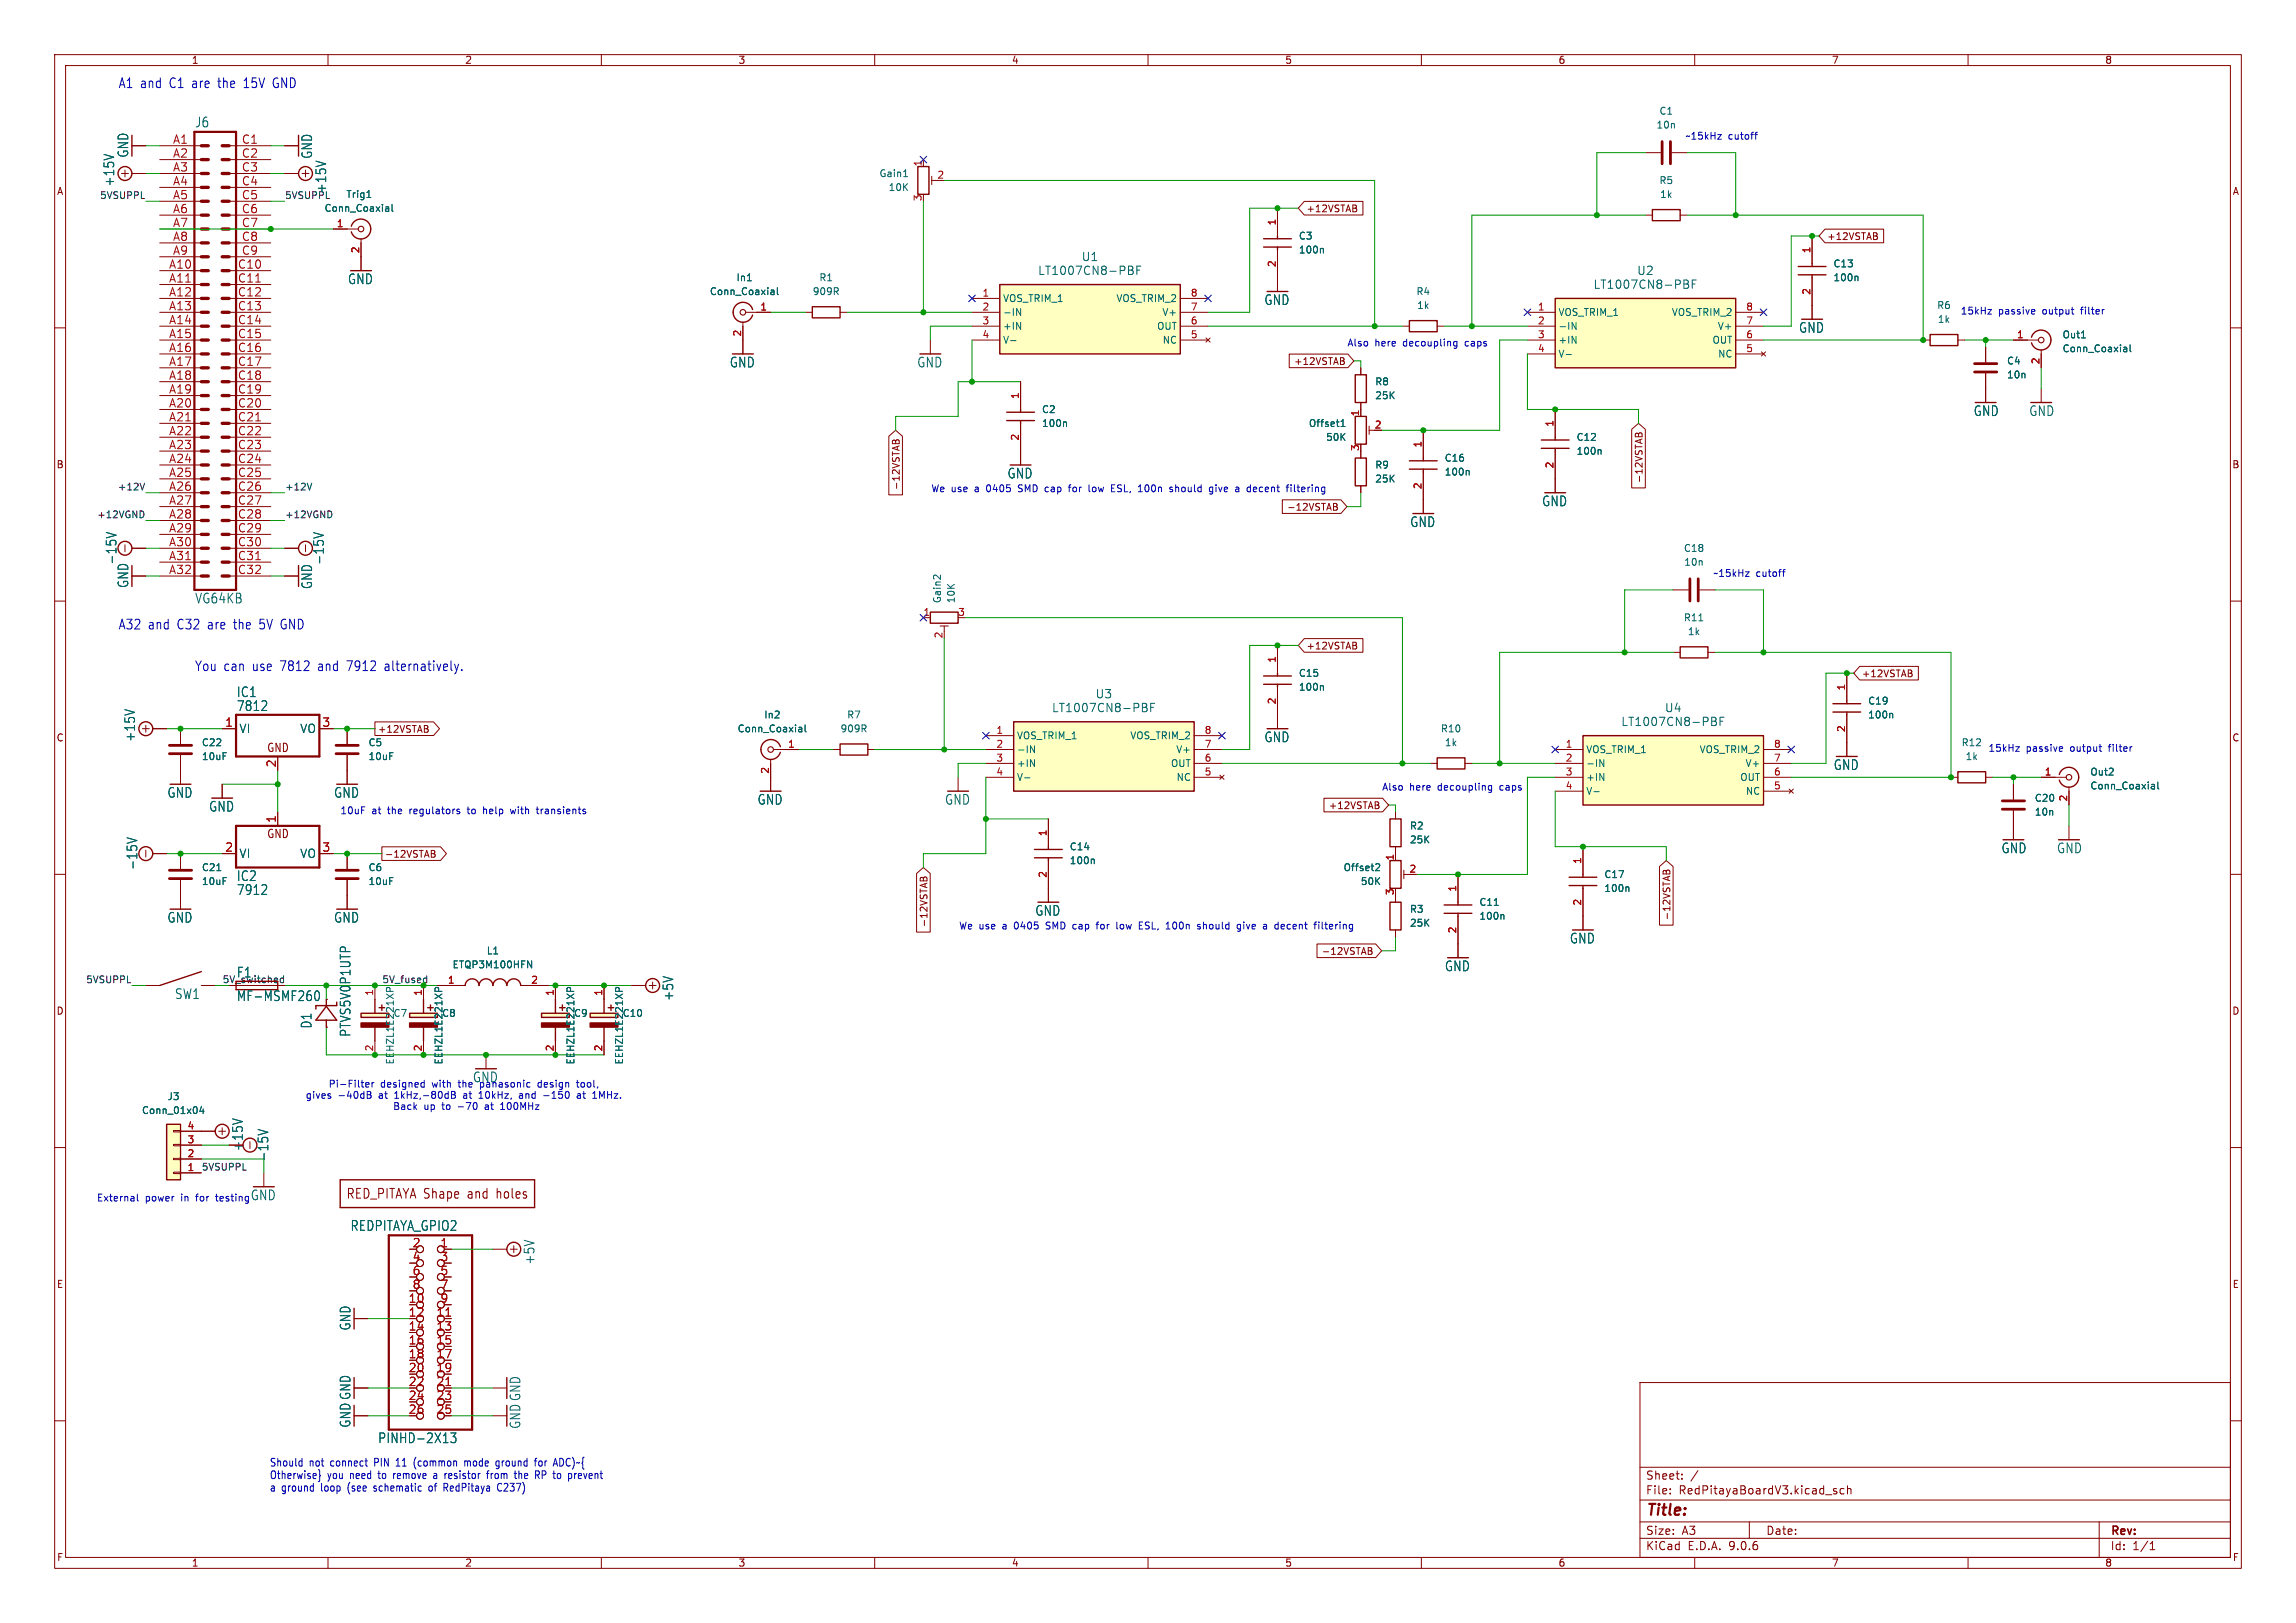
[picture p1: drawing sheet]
<svg xmlns="http://www.w3.org/2000/svg" width="420mm" height="297mm" viewBox="0 0 420 297" stroke-linecap="round" stroke-linejoin="round" font-family="sans-serif">
<defs><g id="words">
<text font-size="2.8" fill="#840000" x="301" y="277.9">Title:</text>
<g font-size="2.5" fill="#0000c2">
<text x="21.6" y="16.3">A1 and</text>
<text x="31" y="16.3">C1 are</text>
<text x="40.2" y="16.3">the</text>
<text x="45" y="16.3">15V</text>
<text x="50.5" y="16.3">GND</text>
<text x="21.6" y="115.3">A32</text>
<text x="27.1" y="115.3">and</text>
<text x="32.5" y="115.3">C32</text>
<text x="38.2" y="115.3">are</text>
<text x="43.1" y="115.3">the</text>
<text x="47.9" y="115.3">5V GND</text>
<text x="35.6" y="122.9">You can</text>
<text x="46.2" y="122.9">use</text>
<text x="51.4" y="122.9">7812</text>
<text x="58.5" y="122.9">and</text>
<text x="63.9" y="122.9">7912</text>
<text x="71" y="122.9">alternatively.</text>
<text x="86.4" y="198.3">GND</text>
<text x="45.8" y="219.9">GND</text>
</g>
<g font-size="2.5" fill="#006464">
<text x="35.6" y="23.5">J6</text>
<text x="23.7" y="28.9" transform="rotate(-90 23.7 28.9)">GND</text>
<text x="57.3" y="29.2" transform="rotate(-90 57.3 29.2)">GND</text>
<text x="21.1" y="34.2" transform="rotate(-90 21.1 34.2)">+15V</text>
<text x="59.9" y="35.5" transform="rotate(-90 59.9 35.5)">+15V</text>
<text x="63.6" y="52.2">GND</text>
<text x="231.2" y="56">GND</text>
<text x="329" y="61.1">GND</text>
<text x="133.4" y="67.5">GND</text>
<text x="167.7" y="67.5">GND</text>
<text x="360.9" y="76.3">GND</text>
<text x="371.1" y="76.3">GND</text>
<text x="184.2" y="87.8">GND</text>
<text x="282" y="92.9">GND</text>
<text x="257.9" y="96.7">GND</text>
<text x="21.5" y="103.4" transform="rotate(-90 21.5 103.4)">-15V</text>
<text x="23.7" y="107.7" transform="rotate(-90 23.7 107.7)">GND</text>
<text x="57.3" y="107.9" transform="rotate(-90 57.3 107.9)">GND</text>
<text x="59.5" y="103.5" transform="rotate(-90 59.5 103.5)">-15V</text>
<text x="35.6" y="110.6">VG64KB</text>
<text x="43.2" y="130.3">7812</text>
<text x="43.2" y="127.8">IC1</text>
<text x="24.9" y="135.8" transform="rotate(-90 24.9 135.8)">+15V</text>
<text x="231.2" y="136">GND</text>
<text x="335.3" y="141.1">GND</text>
<text x="30.5" y="146.2">GND</text>
<text x="38.2" y="148.7">GND</text>
<text x="61" y="146.2">GND</text>
<text x="138.5" y="147.5">GND</text>
<text x="172.8" y="147.5">GND</text>
<text x="25.3" y="159.3" transform="rotate(-90 25.3 159.3)">-15V</text>
<text x="43.2" y="161.4">IC2</text>
<text x="366" y="156.4">GND</text>
<text x="376.2" y="156.4">GND</text>
<text x="43.2" y="164">7912</text>
<text x="189.3" y="167.8">GND</text>
<text x="30.5" y="169.1">GND</text>
<text x="61" y="169.1">GND</text>
<text x="287.1" y="172.9">GND</text>
<text x="43.2" y="179.1">F1</text>
<text x="264.2" y="177.9">GND</text>
<text x="31.9" y="183">SW1</text>
<text x="43.2" y="183.4">MF-MSMF260</text>
<text x="123.4" y="183.3" transform="rotate(-90 123.4 183.3)">+5V</text>
<text x="57.2" y="188.3" transform="rotate(-90 57.2 188.3)">D1</text>
<text x="64.3" y="189.8" transform="rotate(-90 64.3 189.8)">PTVS5V0P1UTP</text>
<text x="44.6" y="210.7" transform="rotate(-90 44.6 210.7)">+15V</text>
<text x="49.3" y="212.7" transform="rotate(-90 49.3 212.7)">-15V</text>
<text x="64" y="225.4">REDPITAYA_GPIO2</text>
<text x="98" y="231.5" transform="rotate(-90 98 231.5)">+5V</text>
<text x="64.3" y="243.6" transform="rotate(-90 64.3 243.6)">GND</text>
<text x="64.3" y="261.4" transform="rotate(-90 64.3 261.4)">GNDGND</text>
<text x="95.4" y="261.6" transform="rotate(-90 95.4 261.6)">GNDGND</text>
<text x="69.1" y="264.3">PINHD-2X13</text>
</g>
<g font-size="2.5" fill="#840000">
<text x="63.3" y="219.6">RED_PITAYA Shape</text>
<text x="85.6" y="219.6">and</text>
<text x="91" y="219.6">holes</text>
</g>
<g font-size="2.1" fill="#a90000">
<text x="31.6" y="26.4">A1</text>
<text x="31.6" y="29">A2</text>
<text x="44.2" y="26.4">C1</text>
<text x="44.2" y="29">C2</text>
<text x="31.6" y="31.5">A3</text>
<text x="31.6" y="34">A4</text>
<text x="44.2" y="31.5">C3</text>
<text x="44.2" y="34">C4</text>
<text x="31.6" y="36.6">A5</text>
<text x="31.6" y="39.1">A6</text>
<text x="31.6" y="41.7">A7</text>
<text x="44.2" y="36.6">C5</text>
<text x="44.2" y="39.1">C6</text>
<text x="44.2" y="41.7">C7</text>
<text x="31.6" y="44.2">A8</text>
<text x="31.6" y="46.7">A9</text>
<text x="44.2" y="44.2">C8</text>
<text x="44.2" y="46.7">C9</text>
<text x="30.8" y="49.3">A10</text>
<text x="30.8" y="51.8">A11</text>
<text x="43.4" y="49.3">C10</text>
<text x="43.4" y="51.8">C11</text>
<text x="30.8" y="54.4">A12</text>
<text x="30.8" y="56.9">A13</text>
<text x="30.8" y="59.4">A14</text>
<text x="43.4" y="54.4">C12</text>
<text x="43.4" y="56.9">C13</text>
<text x="43.4" y="59.4">C14</text>
<text x="30.8" y="62">A15</text>
<text x="30.8" y="64.5">A16</text>
<text x="43.4" y="62">C15</text>
<text x="43.4" y="64.5">C16</text>
<text x="30.8" y="67.1">A17</text>
<text x="30.8" y="69.6">A18</text>
<text x="43.4" y="67.1">C17</text>
<text x="43.4" y="69.6">C18</text>
<text x="30.8" y="72.1">A19</text>
<text x="30.8" y="74.7">A20</text>
<text x="30.8" y="77.2">A21</text>
<text x="43.4" y="72.1">C19</text>
<text x="43.4" y="74.7">C20</text>
<text x="43.4" y="77.2">C21</text>
<text x="30.8" y="79.8">A22</text>
<text x="30.8" y="82.3">A23</text>
<text x="43.4" y="79.8">C22</text>
<text x="43.4" y="82.3">C23</text>
<text x="30.8" y="84.8">A24</text>
<text x="30.8" y="87.4">A25</text>
<text x="30.8" y="89.9">A26</text>
<text x="43.4" y="84.8">C24</text>
<text x="43.4" y="87.4">C25</text>
<text x="43.4" y="89.9">C26</text>
<text x="30.8" y="92.5">A27</text>
<text x="30.8" y="95">A28</text>
<text x="43.4" y="92.5">C27</text>
<text x="43.4" y="95">C28</text>
<text x="30.8" y="97.5">A29</text>
<text x="30.8" y="100.1">A30</text>
<text x="43.4" y="97.5">C29</text>
<text x="43.4" y="100.1">C30</text>
<text x="30.8" y="102.6">A31</text>
<text x="30.8" y="105.2">A32</text>
<text x="43.4" y="102.6">C31</text>
<text x="43.4" y="105.2">C32</text>
<text x="41.1" y="133.1">1</text>
<text x="58.9" y="133.1">3</text>
<text x="50.5" y="140.5" transform="rotate(-90 50.5 140.5)">2</text>
<text x="41.1" y="156">2</text>
<text x="50.5" y="150.7" transform="rotate(-90 50.5 150.7)">1</text>
<text x="58.9" y="156">3</text>
<text x="75.4" y="228.3">2</text>
<text x="75.4" y="230.9">4</text>
<text x="75.4" y="233.4">6</text>
<text x="80.5" y="228.3">1</text>
<text x="80.5" y="230.9">3</text>
<text x="80.5" y="233.4">5</text>
<text x="74.7" y="238.5">10</text>
<text x="75.4" y="236">8</text>
<text x="80.5" y="236">7</text>
<text x="80.5" y="238.5">9</text>
<text x="74.7" y="241">12</text>
<text x="74.7" y="243.6">14</text>
<text x="79.8" y="241">11</text>
<text x="79.8" y="243.6">13</text>
<text x="74.7" y="246.1">16</text>
<text x="74.7" y="248.7">18</text>
<text x="74.7" y="251.2">20</text>
<text x="79.8" y="246.1">15</text>
<text x="79.8" y="248.7">17</text>
<text x="79.8" y="251.2">19</text>
<text x="74.7" y="253.7">22</text>
<text x="74.7" y="256.3">24</text>
<text x="79.8" y="253.7">21</text>
<text x="79.8" y="256.3">23</text>
<text x="74.7" y="258.8">26</text>
<text x="79.8" y="258.8">25</text>
</g>
<g font-size="2.1" fill="#006464">
<text x="197.8" y="48">U1</text>
<text x="189.8" y="50.5">LT1007CN8-PBF</text>
<text x="291.4" y="53.1">LT1007CN8-PBF</text>
<text x="299.4" y="50.5">U2</text>
<text x="192.3" y="130.5">LT1007CN8-PBF</text>
<text x="200.3" y="128">U3</text>
<text x="304.5" y="130.5">U4</text>
<text x="43.7" y="134.3">VI</text>
<text x="54.9" y="134.3">VO</text>
<text x="296.5" y="133.1">LT1007CN8-PBF</text>
<text x="43.7" y="157.2">VI</text>
<text x="54.9" y="157.2">VO</text>
</g>
<g font-size="2.1" fill="#840000">
<text x="48.8" y="137.8">GND</text>
<text x="48.8" y="153.6">GND</text>
<text x="301" y="273.7">File:</text>
<text x="301" y="271">Sheet:</text>
<text x="307.1" y="273.7">RedPitayaBoardV3.kicad_sch</text>
<text x="301" y="281.1">Size:</text>
<text x="307.6" y="281.1">A3</text>
<text x="323" y="281.1">Date:</text>
<text x="386" y="281.3">Rev:</text>
<text x="301" y="283.9">KiCad</text>
<text x="308.7" y="283.9">E.D.A.</text>
<text x="316.3" y="283.9">9.0.6</text>
<text x="386" y="283.9">Id:</text>
<text x="390.1" y="283.9">1/1</text>
</g>
<g font-size="2" fill="#0000c2">
<text x="49.3" y="268.5">Should</text>
<text x="56.6" y="268.5">not</text>
<text x="60.6" y="268.5">connect</text>
<text x="68.8" y="268.5">PIN 11</text>
<text x="76.4" y="268.5">(common</text>
<text x="85.9" y="268.5">mode</text>
<text x="91.9" y="268.5">ground</text>
<text x="99.2" y="268.5">for</text>
<text x="102.9" y="268.5">ADC)~{</text>
<text x="49.3" y="270.8">Otherwise}</text>
<text x="49.3" y="273.1">a ground</text>
<text x="58.9" y="273.1">loop</text>
<text x="59.9" y="270.8">you</text>
<text x="63.9" y="273.1">(see</text>
<text x="64.2" y="270.8">need</text>
<text x="68.9" y="273.1">schematic</text>
<text x="69.6" y="270.8">to</text>
<text x="72.5" y="270.8">remove</text>
<text x="79.2" y="273.1">of</text>
<text x="80.1" y="270.8">a resistor</text>
<text x="82.1" y="273.1">RedPitaya</text>
<text x="90.3" y="270.8">from</text>
<text x="92.2" y="273.1">C237)</text>
<text x="95.6" y="270.8">the</text>
<text x="99.5" y="270.8">RP to</text>
<text x="106" y="270.8">prevent</text>
</g>
<g font-size="1.8" fill="#840000">
<text x="35" y="11.9">1</text>
<text x="85" y="11.9">2</text>
<text x="135" y="11.9">3</text>
<text x="185" y="11.9">4</text>
<text x="235" y="11.9">5</text>
<text x="285" y="11.9">6</text>
<text x="335" y="11.9">7</text>
<text x="385" y="11.9">8</text>
<text x="10.3" y="35.9">A</text>
<text x="408.3" y="35.9">A</text>
<text x="10.3" y="85.9">B</text>
<text x="408.2" y="85.9">B</text>
<text x="10.3" y="135.9">C</text>
<text x="408.2" y="135.9">C</text>
<text x="40.6" y="180">5V_switched</text>
<text x="10.3" y="185.9">D</text>
<text x="408.2" y="185.9">D</text>
<text x="10.3" y="235.9">E</text>
<text x="408.3" y="235.9">E</text>
<text x="10.3" y="285.9">F</text>
<text x="35" y="286.9">1</text>
<text x="85" y="286.9">2</text>
<text x="135" y="286.9">3</text>
<text x="185" y="286.9">4</text>
<text x="235" y="286.9">5</text>
<text x="285" y="286.9">6</text>
<text x="335" y="286.9">7</text>
<text x="385" y="286.9">8</text>
<text x="408.3" y="285.9">F</text>
</g>
<g font-size="1.8" fill="#006464">
<text x="302.9" y="23.7">10n</text>
<text x="303.5" y="21.2">C1</text>
<text x="160.8" y="32.6">Gain1</text>
<text x="162.5" y="35.2">10K</text>
<text x="303.5" y="33.9">R5</text>
<text x="59.3" y="39">Conn_Coaxial</text>
<text x="63.3" y="36.4">Trig1</text>
<text x="303.6" y="36.4">1k</text>
<text x="237.5" y="44">C3</text>
<text x="237.5" y="46.6">100n</text>
<text x="134.6" y="51.7">In1</text>
<text x="149.8" y="51.7">R1</text>
<text x="335.3" y="51.7">100n</text>
<text x="335.3" y="49.1">C13</text>
<text x="129.8" y="54.2">Conn_Coaxial</text>
<text x="148.6" y="54.2">909R</text>
<text x="183.4" y="55.5">VOS_TRIM_1</text>
<text x="183.4" y="58">-IN</text>
<text x="204.1" y="55.5">VOS_TRIM_2</text>
<text x="212.5" y="58">V+</text>
<text x="259" y="54.2">R4</text>
<text x="259.1" y="56.7">1k</text>
<text x="285" y="58">VOS_TRIM_1</text>
<text x="305.7" y="58">VOS_TRIM_2</text>
<text x="354.3" y="56.7">R6</text>
<text x="354.4" y="59.3">1k</text>
<text x="183.4" y="60.6">+IN</text>
<text x="183.4" y="63.1">V-</text>
<text x="211.6" y="60.6">OUT</text>
<text x="212.6" y="63.1">NC</text>
<text x="285" y="60.6">-IN</text>
<text x="285" y="63.1">+IN</text>
<text x="285" y="65.6">V-</text>
<text x="313.2" y="63.1">OUT</text>
<text x="314.1" y="60.6">V+</text>
<text x="314.2" y="65.6">NC</text>
<text x="377.2" y="62.1">Out1</text>
<text x="377.2" y="64.7">Conn_Coaxial</text>
<text x="251.5" y="70.7">R8</text>
<text x="367" y="66.9">C4</text>
<text x="367" y="69.4">10n</text>
<text x="190.5" y="75.8">C2</text>
<text x="251.5" y="73.3">25K</text>
<text x="190.5" y="78.3">100n</text>
<text x="239.3" y="78.3">Offset1</text>
<text x="242.5" y="80.9">50K</text>
<text x="288.3" y="83.4">100n</text>
<text x="288.3" y="80.9">C12</text>
<text x="251.5" y="86">R9</text>
<text x="251.5" y="88.5">25K</text>
<text x="264.2" y="87.2">100n</text>
<text x="264.2" y="84.7">C16</text>
<text x="307.9" y="101.2">C18</text>
<text x="308" y="103.7">10n</text>
<text x="172.3" y="110.5" transform="rotate(-90 172.3 110.5)">Gain2</text>
<text x="174.9" y="110.5" transform="rotate(-90 174.9 110.5)">10K</text>
<text x="307.9" y="113.9">R11</text>
<text x="308.7" y="116.4">1k</text>
<text x="237.5" y="124.1">C15</text>
<text x="139.7" y="131.7">In2</text>
<text x="154.9" y="131.7">R7</text>
<text x="237.5" y="126.6">100n</text>
<text x="341.6" y="131.7">100n</text>
<text x="341.6" y="129.1">C19</text>
<text x="36.8" y="136.8">C22</text>
<text x="67.3" y="136.8">C5</text>
<text x="134.8" y="134.2">Conn_Coaxial</text>
<text x="153.7" y="134.2">909R</text>
<text x="185.9" y="135.5">VOS_TRIM_1</text>
<text x="206.7" y="135.5">VOS_TRIM_2</text>
<text x="263.5" y="134.2">R10</text>
<text x="264.2" y="136.8">1k</text>
<text x="358.7" y="136.8">R12</text>
<text x="36.8" y="139.3">10uF</text>
<text x="67.3" y="139.3">10uF</text>
<text x="185.9" y="138">-IN</text>
<text x="185.9" y="140.6">+IN</text>
<text x="185.9" y="143.1">V-</text>
<text x="214.1" y="140.6">OUT</text>
<text x="215.1" y="138">V+</text>
<text x="215.1" y="143.1">NC</text>
<text x="290.1" y="138">VOS_TRIM_1</text>
<text x="290.1" y="140.6">-IN</text>
<text x="290.1" y="143.1">+IN</text>
<text x="310.8" y="138">VOS_TRIM_2</text>
<text x="318.2" y="143.1">OUT</text>
<text x="319.2" y="140.6">V+</text>
<text x="359.5" y="139.3">1k</text>
<text x="382.3" y="142.1">Out2</text>
<text x="290.1" y="145.6">V-</text>
<text x="319.3" y="145.6">NC</text>
<text x="372.1" y="146.9">C20</text>
<text x="372.1" y="149.5">10n</text>
<text x="382.3" y="144.7">Conn_Coaxial</text>
<text x="195.6" y="155.8">C14</text>
<text x="257.8" y="152">R2</text>
<text x="257.8" y="154.5">25K</text>
<text x="36.8" y="159.6">C21</text>
<text x="67.3" y="159.6">C6</text>
<text x="195.6" y="158.3">100n</text>
<text x="245.7" y="159.6">Offset2</text>
<text x="293.4" y="160.9">C17</text>
<text x="36.8" y="162.2">10uF</text>
<text x="67.3" y="162.2">10uF</text>
<text x="248.8" y="162.2">50K</text>
<text x="257.8" y="167.2">R3</text>
<text x="270.5" y="166">C11</text>
<text x="293.4" y="163.4">100n</text>
<text x="257.8" y="169.8">25K</text>
<text x="270.5" y="168.5">100n</text>
<text x="82.7" y="177.4">ETQP3M100HFN</text>
<text x="88.9" y="174.9">L1</text>
<text x="71.9" y="186.3">C7</text>
<text x="80.8" y="186.3">C8</text>
<text x="104.9" y="186.3">C9</text>
<text x="113.8" y="186.3">C10</text>
<text x="72.2" y="194.9" transform="rotate(-90 72.2 194.9)">EEHZL1E221XP</text>
<text x="81.1" y="194.9" transform="rotate(-90 81.1 194.9)">EEHZL1E221XP</text>
<text x="105.3" y="194.9" transform="rotate(-90 105.3 194.9)">EEHZL1E221XP</text>
<text x="114.1" y="194.9" transform="rotate(-90 114.1 194.9)">EEHZL1E221XP</text>
<text x="30.6" y="201.5">J3</text>
<text x="25.9" y="204.1">Conn_01x04</text>
</g>
<g font-size="1.8" fill="#0000c2">
<text x="308.2" y="25.8">~15kHz</text>
<text x="316.1" y="25.8">cutoff</text>
<text x="358.6" y="57.8">15kHz</text>
<text x="365.5" y="57.8">passive</text>
<text x="373.7" y="57.8">output</text>
<text x="381" y="57.8">filter</text>
<text x="246.4" y="63.6">Also</text>
<text x="251.5" y="63.6">here</text>
<text x="256.8" y="63.6">decoupling</text>
<text x="268.3" y="63.6">caps</text>
<text x="170.3" y="90.3">We use</text>
<text x="178.4" y="90.3">a</text>
<text x="180.7" y="90.3">0405</text>
<text x="186.7" y="90.3">SMD cap</text>
<text x="196.4" y="90.3">for</text>
<text x="200.2" y="90.3">low</text>
<text x="204.5" y="90.3">ESL,</text>
<text x="209.7" y="90.3">100n</text>
<text x="215.7" y="90.3">should</text>
<text x="223.1" y="90.3">give</text>
<text x="228.1" y="90.3">a</text>
<text x="230.4" y="90.3">decent</text>
<text x="237.9" y="90.3">filtering</text>
<text x="313.3" y="105.8">~15kHz</text>
<text x="321.2" y="105.8">cutoff</text>
<text x="363.7" y="137.8">15kHz</text>
<text x="370.6" y="137.8">passive</text>
<text x="378.8" y="137.8">output</text>
<text x="386" y="137.8">filter</text>
<text x="62.2" y="149.2">10uF</text>
<text x="68" y="149.2">at</text>
<text x="71.1" y="149.2">the</text>
<text x="75.2" y="149.2">regulators</text>
<text x="86" y="149.2">to</text>
<text x="89.1" y="149.2">help</text>
<text x="94.3" y="149.2">with</text>
<text x="99.3" y="149.2">transients</text>
<text x="252.7" y="144.9">Also</text>
<text x="257.8" y="144.9">here</text>
<text x="263.1" y="144.9">decoupling</text>
<text x="274.6" y="144.9">caps</text>
<text x="175.3" y="170.3">We use</text>
<text x="183.5" y="170.3">a</text>
<text x="185.8" y="170.3">0405</text>
<text x="191.8" y="170.3">SMD cap</text>
<text x="201.5" y="170.3">for</text>
<text x="205.3" y="170.3">low</text>
<text x="209.6" y="170.3">ESL,</text>
<text x="214.8" y="170.3">100n</text>
<text x="220.7" y="170.3">should</text>
<text x="228.2" y="170.3">give</text>
<text x="233.2" y="170.3">a</text>
<text x="235.5" y="170.3">decent</text>
<text x="243" y="170.3">filtering</text>
<text x="55.8" y="201.3">gives</text>
<text x="60" y="199.2">Pi-Filter</text>
<text x="61.8" y="201.3">-40dB</text>
<text x="69.4" y="201.3">at</text>
<text x="69.6" y="199.2">designed</text>
<text x="71.8" y="203.3">Back</text>
<text x="72.5" y="201.3">1kHz,-80dB</text>
<text x="77.5" y="203.3">up</text>
<text x="79.2" y="199.2">with</text>
<text x="81" y="203.3">to</text>
<text x="84" y="203.3">-70</text>
<text x="84.2" y="199.2">the</text>
<text x="85.2" y="201.3">at</text>
<text x="88.3" y="201.3">10kHz,</text>
<text x="88.3" y="199.2">panasonic</text>
<text x="89.2" y="203.3">at</text>
<text x="92.2" y="203.3">100MHz</text>
<text x="95.9" y="201.3">and</text>
<text x="99.1" y="199.2">design</text>
<text x="100.5" y="201.3">-150</text>
<text x="106.4" y="199.2">tool,</text>
<text x="106.9" y="201.3">at</text>
<text x="109.9" y="201.3">1MHz.</text>
<text x="17.6" y="220.1">External</text>
<text x="26.6" y="220.1">power</text>
<text x="33.2" y="220.1">in</text>
<text x="36.2" y="220.1">for</text>
<text x="40" y="220.1">testing</text>
</g>
<g font-size="1.8" fill="#a90000">
<text x="168.7" y="30.6" transform="rotate(-90 168.7 30.6)">1</text>
<text x="171.4" y="32.8">2</text>
<text x="61.5" y="41.7">1</text>
<text x="168.7" y="36.9" transform="rotate(-90 168.7 36.9)">3</text>
<text x="233.4" y="41.3" transform="rotate(-90 233.4 41.3)">1</text>
<text x="65.8" y="46.4" transform="rotate(-90 65.8 46.4)">2</text>
<text x="331.2" y="46.4" transform="rotate(-90 331.2 46.4)">1</text>
<text x="233.4" y="49" transform="rotate(-90 233.4 49)">2</text>
<text x="139" y="56.9">1</text>
<text x="179.6" y="54.4">1</text>
<text x="179.6" y="56.9">2</text>
<text x="179.6" y="59.4">3</text>
<text x="217.7" y="54.4">8</text>
<text x="217.7" y="56.9">7</text>
<text x="217.7" y="59.4">6</text>
<text x="281.2" y="56.9">1</text>
<text x="281.2" y="59.4">2</text>
<text x="319.3" y="56.9">8</text>
<text x="319.3" y="59.4">7</text>
<text x="331.2" y="54" transform="rotate(-90 331.2 54)">2</text>
<text x="135.6" y="61.7" transform="rotate(-90 135.6 61.7)">2</text>
<text x="179.6" y="62">4</text>
<text x="217.7" y="62">5</text>
<text x="281.2" y="62">3</text>
<text x="281.2" y="64.5">4</text>
<text x="319.3" y="62">6</text>
<text x="319.3" y="64.5">5</text>
<text x="368.9" y="62">1</text>
<text x="373.1" y="66.7" transform="rotate(-90 373.1 66.7)">2</text>
<text x="186.4" y="73.1" transform="rotate(-90 186.4 73.1)">1</text>
<text x="248.7" y="76.3" transform="rotate(-90 248.7 76.3)">1</text>
<text x="186.4" y="80.7" transform="rotate(-90 186.4 80.7)">2</text>
<text x="248.7" y="82.6" transform="rotate(-90 248.7 82.6)">3</text>
<text x="251.4" y="78.5">2</text>
<text x="260.1" y="82" transform="rotate(-90 260.1 82)">1</text>
<text x="284.2" y="78.2" transform="rotate(-90 284.2 78.2)">1</text>
<text x="260.1" y="89.6" transform="rotate(-90 260.1 89.6)">2</text>
<text x="284.2" y="85.8" transform="rotate(-90 284.2 85.8)">2</text>
<text x="168.8" y="112.8">1</text>
<text x="175.2" y="112.8">3</text>
<text x="172.5" y="116.9" transform="rotate(-90 172.5 116.9)">2</text>
<text x="233.4" y="121.4" transform="rotate(-90 233.4 121.4)">1</text>
<text x="233.4" y="129" transform="rotate(-90 233.4 129)">2</text>
<text x="337.6" y="126.4" transform="rotate(-90 337.6 126.4)">1</text>
<text x="144.1" y="136.9">1</text>
<text x="182.2" y="134.4">1</text>
<text x="182.2" y="136.9">2</text>
<text x="220.3" y="134.4">8</text>
<text x="220.3" y="136.9">7</text>
<text x="286.3" y="136.9">1</text>
<text x="324.4" y="136.9">8</text>
<text x="337.6" y="134.1" transform="rotate(-90 337.6 134.1)">2</text>
<text x="140.7" y="141.7" transform="rotate(-90 140.7 141.7)">2</text>
<text x="182.2" y="139.4">3</text>
<text x="182.2" y="142">4</text>
<text x="220.3" y="139.4">6</text>
<text x="220.3" y="142">5</text>
<text x="286.3" y="139.4">2</text>
<text x="286.3" y="142">3</text>
<text x="324.4" y="139.4">7</text>
<text x="324.4" y="142">6</text>
<text x="373.9" y="142">1</text>
<text x="286.3" y="144.5">4</text>
<text x="324.4" y="144.5">5</text>
<text x="378.2" y="146.8" transform="rotate(-90 378.2 146.8)">2</text>
<text x="191.5" y="153.1" transform="rotate(-90 191.5 153.1)">1</text>
<text x="191.5" y="160.7" transform="rotate(-90 191.5 160.7)">2</text>
<text x="255" y="157.6" transform="rotate(-90 255 157.6)">1</text>
<text x="257.7" y="159.8">2</text>
<text x="289.3" y="158.2" transform="rotate(-90 289.3 158.2)">1</text>
<text x="255" y="163.9" transform="rotate(-90 255 163.9)">3</text>
<text x="266.4" y="163.3" transform="rotate(-90 266.4 163.3)">1</text>
<text x="289.3" y="165.8" transform="rotate(-90 289.3 165.8)">2</text>
<text x="266.4" y="170.9" transform="rotate(-90 266.4 170.9)">2</text>
<text x="68.3" y="182.3" transform="rotate(-90 68.3 182.3)">1</text>
<text x="77.2" y="182.3" transform="rotate(-90 77.2 182.3)">1</text>
<text x="81.8" y="180.1">1</text>
<text x="97.1" y="180.1">2</text>
<text x="101.3" y="182.3" transform="rotate(-90 101.3 182.3)">1</text>
<text x="110.2" y="182.3" transform="rotate(-90 110.2 182.3)">1</text>
<text x="68.3" y="192.5" transform="rotate(-90 68.3 192.5)">2</text>
<text x="77.2" y="192.5" transform="rotate(-90 77.2 192.5)">2</text>
<text x="101.3" y="192.5" transform="rotate(-90 101.3 192.5)">2</text>
<text x="110.2" y="192.5" transform="rotate(-90 110.2 192.5)">2</text>
<text x="34.2" y="209.3">3</text>
<text x="34.2" y="206.8">4</text>
<text x="34.2" y="214.4">1</text>
<text x="34.2" y="211.8">2</text>
</g>
<text font-size="1.8" fill="#0f0f0f" x="69.8" y="180">5V_fused</text>
<g font-size="1.7" fill="#0f0f0f">
<text x="18.2" y="36.5">5VSUPPL</text>
<text x="52.1" y="36.5">5VSUPPL</text>
<text x="21.5" y="89.8">+12V</text>
<text x="52.1" y="89.8">+12V</text>
<text x="17.7" y="94.9">+12VGND</text>
<text x="52.1" y="94.9">+12VGND</text>
<text x="15.7" y="180">5VSUPPL</text>
<text x="36.8" y="214.3">5VSUPPL</text>
</g>
<g font-size="1.7" fill="#840000">
<text x="238.9" y="39">+12VSTAB</text>
<text x="334.1" y="44.1">+12VSTAB</text>
<text x="236.6" y="67">+12VSTAB</text>
<text x="164.8" y="89.8" transform="rotate(-90 164.8 89.8)">-12VSTAB</text>
<text x="300.7" y="88.5" transform="rotate(-90 300.7 88.5)">-12VSTAB</text>
<text x="235.3" y="93.6">-12VSTAB</text>
<text x="238.9" y="119">+12VSTAB</text>
<text x="340.5" y="124.1">+12VSTAB</text>
<text x="69" y="134.3">+12VSTAB</text>
<text x="243" y="148.3">+12VSTAB</text>
<text x="70.3" y="157.1">-12VSTAB</text>
<text x="169.8" y="169.8" transform="rotate(-90 169.8 169.8)">-12VSTAB</text>
<text x="305.7" y="168.5" transform="rotate(-90 305.7 168.5)">-12VSTAB</text>
<text x="241.7" y="174.9">-12VSTAB</text>
</g>
</g></defs>
<g fill="none" stroke="#840000" stroke-width=".18">
<path d="M10 10h400v277h-400zM12 12h396v273h-396zM60 10v2M110 10v2M160 10v2M210 10v2M260 10v2M310 10v2M360 10v2M22.2 31.8h1.3M22.9 31.1v1.3M24.1 31.8h2.6"/>
<path d="M24.1 26.7h2.6M29.2 31.8h7.6M29.2 26.7h7.6M29.2 29.2h7.6M29.2 34.3h7.6M29.2 36.8h7.6M29.2 39.4h7.6M41.9 31.8h7.6M41.9 26.7h7.6M41.9 29.2h7.6M41.9 34.3h7.6M41.9 36.8h7.6"/>
<path d="M41.9 39.4h7.6M52.1 31.8h2.5M52.1 26.7h2.5M55.2 31.8h1.3M55.9 31.1v1.3M29.2 41.9h7.6M29.2 44.5h7.6M29.2 47h7.6M29.2 49.5h7.6M29.2 52.1h7.6M29.2 54.6h7.6M29.2 57.2h7.6"/>
<path d="M29.2 59.7h7.6M41.9 41.9h7.6M41.9 44.5h7.6M41.9 47h7.6M41.9 49.5h7.6M41.9 52.1h7.6M41.9 54.6h7.6M41.9 57.2h7.6M41.9 59.7h7.6M66 47v2.5M331.5 43.2v5.1M331.5 50.8v7.6"/>
<path d="M10 60h2M29.2 62.2h7.6M29.2 64.8h7.6M29.2 67.3h7.6M29.2 69.9h7.6M29.2 72.4h7.6M29.2 74.9h7.6M29.2 77.5h7.6M41.9 62.2h7.6M41.9 64.8h7.6M41.9 67.3h7.6M41.9 69.9h7.6"/>
<path d="M41.9 72.4h7.6M41.9 74.9h7.6M41.9 77.5h7.6M351.8 62.2h1.3M358.1 62.2h1.3M363.2 63.5v2.8M363.2 68.3v5.4M368.3 62.2h4.6M373.4 64v3.3M373.4 71.1v2.6M408 60h2M22.9 99.7v1.3"/>
<path d="M29.2 80h7.6M29.2 82.6h7.6M29.2 85.1h7.6M29.2 87.6h7.6M29.2 90.2h7.6M29.2 92.7h7.6M29.2 95.3h7.6M29.2 97.8h7.6M41.9 80h7.6M41.9 82.6h7.6M41.9 85.1h7.6M41.9 87.6h7.6"/>
<path d="M41.9 90.2h7.6M41.9 92.7h7.6M41.9 95.3h7.6M41.9 97.8h7.6M55.9 99.7v1.3M10 110h2M24.1 100.3h2.6M29.2 100.3h7.6M29.2 105.4h7.6M29.2 102.9h7.6M41.9 100.3h7.6M41.9 105.4h7.6"/>
<path d="M41.9 102.9h7.6M52.1 100.3h2.5M52.1 105.4h2.5M408 110h2M10 160h2M356.9 142.2h1.2M363.2 142.2h1.3M408 160h2M10 210h2M408 210h2M300 253h108v32h-108zM10 260h2"/>
<path d="M300 278.5h108M300 274.5h108M300 268.5h108M305.5 273.2v.2M305.5 272.5v.1M307.7 270.5v.2M307.7 269.8v.1M310.6 269.1l-1.3 1.9M320 278.5v3M335.9 272.5l-.3-.1-.2 .2v.2l.5 .2v.3h-.5M337.3 272.5l-.4-.1-.3 .3v.4l.1 .2h.6M337.9 272.5l.3-.1 .3 .1 .1 .9"/>
<path d="M337.9 271.9v1.5M384 278.5v6.5M408 260h2M60 285v2M110 285v2M160 285v2M210 285v2M260 285v2M300 281.5h108M310 285v2M360 285v2M393.3 283.6h.9"/>
<path d="M393.3 282.5l.4-.4v1.5"/>
</g>
<g fill="none" stroke="#840000" stroke-width=".25">
<path d="M328.9 48.8h5.1M328.9 50.3h5.1M331.5 48.3v.5M331.5 50.3v.5M353.1 61.2h5v2h-5zM371.6 61.7a1.81 1.81 0 0 1 2.8-1 1.81 1.81 0 0 1 0 3 1.81 1.81 0 0 1-2.8-1M358.1 141.2h5.1v2.1h-5.1z"/>
<circle cx="22.9" cy="31.7" r="1.27"/>
<circle cx="55.9" cy="31.7" r="1.27"/>
<circle cx="22.9" cy="100.3" r="1.27"/>
<circle cx="55.9" cy="100.3" r="1.27"/>
</g>
<path d="M19 28.3l1.8 .5M57.8 29.5l1.8 .5M339.7 50.5l.2 .2v.7M380.7 61.8h.8M388.6 63.5h.3l.1 .2v.7M389 64.3l-.4 .1M389 63.8l-.4 .1M389.6 63.1v1.1l.2 .2M19.4 97.4l1.8 .5-1.8 .5M57.4 97.5l1.8 .5-1.8 .5" fill="none" stroke="#006464" stroke-width=".18"/>
<circle cx="373.4" cy="62.2" r=".51" fill="none" stroke="#840000" stroke-width=".2"/>
<path d="M361.2 68.1h4.1M361.2 66.5h4.1" fill="none" stroke="#840000" stroke-width=".51"/>
<path d="M35.6 24.1h7.6v83.9h-7.6z" fill="none" stroke="#840000" stroke-width=".41"/>
<g fill="none" stroke="#840000" stroke-width=".61">
<path d="M36.8 26.7h1.3M36.8 29.2h1.3M36.8 31.8h1.3M36.8 34.3h1.3M36.8 36.8h1.3M36.8 39.4h1.3M40.6 26.7h1.3M40.6 29.2h1.3M40.6 31.8h1.3M40.6 34.3h1.3M40.6 36.8h1.3M40.6 39.4h1.3"/>
<path d="M36.8 41.9h1.3M36.8 44.5h1.3M36.8 47h1.3M36.8 49.5h1.3M36.8 52.1h1.3M36.8 54.6h1.3M36.8 57.2h1.3M36.8 59.7h1.3M40.6 41.9h1.3M40.6 44.5h1.3M40.6 47h1.3M40.6 49.5h1.3"/>
<path d="M40.6 52.1h1.3M40.6 54.6h1.3M40.6 57.2h1.3M40.6 59.7h1.3M36.8 62.2h1.3M36.8 64.8h1.3M36.8 67.3h1.3M36.8 69.9h1.3M36.8 72.4h1.3M36.8 74.9h1.3M36.8 77.5h1.3M40.6 62.2h1.3"/>
<path d="M40.6 64.8h1.3M40.6 67.3h1.3M40.6 69.9h1.3M40.6 72.4h1.3M40.6 74.9h1.3M40.6 77.5h1.3M36.8 80h1.3M36.8 82.6h1.3M36.8 85.1h1.3M36.8 87.6h1.3M36.8 90.2h1.3M36.8 92.7h1.3"/>
<path d="M36.8 95.3h1.3M36.8 97.8h1.3M40.6 80h1.3M40.6 82.6h1.3M40.6 85.1h1.3M40.6 87.6h1.3M40.6 90.2h1.3M40.6 92.7h1.3M40.6 95.3h1.3M40.6 97.8h1.3M36.8 100.3h1.3M36.8 102.9h1.3"/>
<path d="M36.8 105.4h1.3M40.6 100.3h1.3M40.6 102.9h1.3M40.6 105.4h1.3"/>
</g>
<path d="M30.5 205.7h2.5v10.2h-2.5z" fill="#ffffc2"/>
<g fill="none" stroke="#840000" stroke-width=".25">
<path d="M302.3 38.4h5v2h-5zM335.3 128.8h5.1M335.3 130.3h5.1M337.8 128.3v.5M337.8 130.3v.5M376.7 141.7a1.81 1.81 0 0 1 2.8-1 1.81 1.81 0 0 1 0 3 1.81 1.81 0 0 1-2.8-1M36.8 177.8l-7.6 2.5M43.2 179.6h7.6v1.5h-7.6zM59.7 184.2l1.9 2.5h-3.8zM59.7 182.9v1.3M59.7 186.7v1.3M61.6 183.4v.6h-3.8v.7"/>
<path d="M30.5 205.7h2.5v10.2h-2.5z"/>
<circle cx="40.6" cy="207" r="1.27"/>
<circle cx="45.7" cy="209.5" r="1.27"/>
</g>
<g fill="none" stroke="#840000" stroke-width=".18">
<path d="M301 39.4h1.3M301 27.9h2.8M305.8 27.9h2.8M307.3 39.4h1.3M306.1 108h2.8M310.9 108h2.8M337.8 123.2v5.1M337.8 130.8v7.6M368.3 143.5v2.8M368.3 148.3v5.4M373.4 142.2h4.6M378.5 144v3.3"/>
<path d="M378.5 151.1v2.6M26.7 180.3h2.5M36.8 180.3h2.6M44.4 180.3h7.7M59.7 188h.1M59.7 182.9h.1M31.7 214.5h1.3v.3h-1.3zM31.7 212h1.3v.2h-1.3zM31.7 209.4h1.3v.3h-1.3zM31.7 206.9h1.3v.2h-1.3zM33 214.6h3.8M33 212.1h3.8"/>
<path d="M33 209.6h3.8M33 207h6.4M40 207h1.3M40.6 206.4v1.2M41.9 209.6h2.5M45.7 208.9v1.3M48.3 214.6v2.6"/>
</g>
<path d="M346 130.5l.2 .2v.7M393.7 143.5h.2l.2 .2v.7M394.1 144.3l-.4 .1M394.1 143.8l-.4 .1M394.7 143.1v1.1l.2 .2M57.8 181.4l.3-.1a1.23 1.23 0 0 1 0 1.8h-.2a1.32 1.32 0 0 1-.1-1.7zM36.9 202.4l-.3 1h.7M37.2 202.9v.9M42.6 204.7l1.7 .5M47.2 206.7l1.8 .5-1.8 .5" fill="none" stroke="#006464" stroke-width=".18"/>
<path d="M304 25.9v4.1M305.6 25.9v4.1M309.1 105.9v4.1M310.6 105.9v4.1M366.3 148.1h4M366.3 146.6h4" fill="none" stroke="#840000" stroke-width=".51"/>
<circle cx="378.5" cy="142.2" r=".51" fill="none" stroke="#840000" stroke-width=".2"/>
<path d="M66 185.4h5.1v.8h-5.1z" fill="#ffffc2"/>
<path d="M66 185.4h5.1v.8h-5.1zM68.6 182.9v2.5M68.6 188v2.5M69.3 184.4h1.1M69.8 183.9v1" fill="none" stroke="#840000" stroke-width=".25"/>
<path d="M66 187.2h5.1v.8h-5.1z" fill="#840000" stroke="#840000" stroke-width=".25"/>
<path d="M68.6 180.3v2.6M68.6 190.5v2.5" fill="none" stroke="#840000" stroke-width=".18"/>
<path d="M70.7 180.8v.6M71.3 180.8v.6" fill="none" stroke="#006464" stroke-width=".18"/>
<path d="M74.9 185.4h5.1v.8h-5.1z" fill="#ffffc2"/>
<g fill="none" stroke="#840000" stroke-width=".25">
<path d="M264.2 165.6h5M264.2 167.1h5M266.7 165.1v.5M266.7 167.1v.5M74.9 185.4h5.1v.8h-5.1zM77.5 182.9v2.5M77.5 188v2.5M78.2 184.4h1M78.7 183.9v1M62.2 215.9h35.6v5.1h-35.6z"/>
<circle cx="94" cy="228.6" r="1.27"/>
</g>
<path d="M74.9 187.2h5.1v.8h-5.1z" fill="#840000" stroke="#840000" stroke-width=".25"/>
<path d="M40.6 143.5v2.6M266.7 160v5.1M266.7 167.6v7.7M77.5 180.3v2.6M77.5 190.5v2.5M90.2 228.6h2.5M93.3 228.6h1.3M94 228v1.2" fill="none" stroke="#840000" stroke-width=".18"/>
<path d="M273.3 165.7h.8M274.9 167.4l.2 .2v.6M79.6 181.4v-.5l.2-.2 .4 .1v.6" fill="none" stroke="#006464" stroke-width=".18"/>
<path d="M182.9 52.1h33v12.7h-33z" fill="#ffffc2"/>
<path d="M182.9 52.1h33v12.7h-33zM307.3 118.4h5.1v2h-5.1z" fill="none" stroke="#840000" stroke-width=".25"/>
<g fill="none" stroke="#840000" stroke-width=".18">
<path d="M177.8 54.6h5.1M177.8 57.2h5.1M177.8 59.7h5.1M215.9 54.6h5.1M215.9 57.2h5.1M215.9 59.7h5.1M177.8 62.2h5.1M215.9 62.2h5.1M220.6 61.8l.8 .8M221.4 61.8l-.8 .8M306.1 119.4h1.2M312.4 119.4h1.3"/>
<path d="M88.9 193v2.6M81.3 228.6h1.2M81.3 231.1h1.2M81.3 233.7h1.2M81.3 236.2h1.2M81.3 238.8h1.2M64.8 254h2.5M64.8 259.1h2.5M64.8 241.3h2.5M81.3 254h1.2M81.3 241.3h1.2M90.2 254h2.5"/>
<path d="M90.2 259.1h2.5"/>
<circle cx="76.8" cy="228.6" r=".63"/>
<circle cx="76.8" cy="233.7" r=".63"/>
<circle cx="76.8" cy="236.2" r=".63"/>
<circle cx="76.8" cy="231.1" r=".63"/>
<circle cx="76.8" cy="238.8" r=".63"/>
<circle cx="80.6" cy="238.8" r=".63"/>
<circle cx="80.6" cy="231.1" r=".63"/>
<circle cx="80.6" cy="228.6" r=".63"/>
<circle cx="80.6" cy="233.7" r=".63"/>
<circle cx="80.6" cy="236.2" r=".63"/>
<circle cx="76.8" cy="243.8" r=".63"/>
<circle cx="76.8" cy="251.5" r=".63"/>
<circle cx="76.8" cy="254" r=".63"/>
<circle cx="76.8" cy="248.9" r=".63"/>
<circle cx="76.8" cy="241.3" r=".63"/>
<circle cx="76.8" cy="256.5" r=".63"/>
<circle cx="76.8" cy="259.1" r=".63"/>
<circle cx="76.8" cy="246.4" r=".63"/>
<circle cx="80.6" cy="259.1" r=".63"/>
<circle cx="80.6" cy="251.5" r=".63"/>
<circle cx="80.6" cy="254" r=".63"/>
<circle cx="80.6" cy="256.5" r=".63"/>
<circle cx="80.6" cy="246.4" r=".63"/>
<circle cx="80.6" cy="241.3" r=".63"/>
<circle cx="80.6" cy="243.8" r=".63"/>
<circle cx="80.6" cy="248.9" r=".63"/>
</g>
<path d="M186 56.5l.7 1.2v-1.2M186 59l.7 1.3v-1.3M206.4 48.7h.5l.3 .1v.3l-.3 .3M206.4 49.4h.5M206.9 49.4a.41 .41 0 0 1 .4 .4 .41 .41 0 0 1-.3 .4h-.6M208 49.4h.5M208.7 48.7h-.7v1.5M184.9 62.3h.9M310.8 113.6h.7M82.5 262.2h.9l-.5 .7 .4 .2v.7l-.2 .2h-.4l-.2-.2" fill="none" stroke="#006464" stroke-width=".18"/>
<path d="M71.1 226.1h15.3v35.5h-15.3z" fill="none" stroke="#840000" stroke-width=".41"/>
<path d="M81.6 240.9h.8M81.6 253.6h.8" fill="none" stroke="#a90000" stroke-width=".18"/>
<path d="M107.9 185.4h5.1v.8h-5.1z" fill="#ffffc2"/>
<g fill="none" stroke="#840000" stroke-width=".25">
<path d="M184.1 75.4h5.1M184.1 77h5.1M186.7 74.9v.5M186.7 77v.5M231.1 123.7h5.1M231.1 125.2h5.1M233.7 123.2v.5M233.7 125.2v.5M254.3 157.5h2v5.1h-2zM254.3 149.9h2v5h-2zM107.9 185.4h5.1v.8h-5.1zM110.5 182.9v2.5"/>
<path d="M110.5 188v2.5M111.3 184.4h1M111.8 183.9v1"/>
<circle cx="119.4" cy="180.3" r="1.27"/>
</g>
<path d="M107.9 187.2h5.1v.8h-5.1z" fill="#840000" stroke="#840000" stroke-width=".25"/>
<g fill="none" stroke="#840000" stroke-width=".18">
<path d="M186.7 69.9v5M186.7 77.5v7.6M233.7 118.1v5.1M233.7 125.7v7.7M255.3 148.6v1.3M255.3 154.9v2.6M256.8 159.3v1.5M119.4 179.7v1.3M256.8 160h1M110.5 180.3v2.6M110.5 190.5v2.5M115.6 180.3h2.5"/>
<path d="M118.7 180.3h1.3"/>
</g>
<path d="M194.9 77.2l.2 .2v.6M241.9 125.5l.2 .1v.7M251.8 158.1h.5l.1 .3-.8 .9h.8M112.6 181.4v-.5l.2-.2 .4 .1 .1 .6" fill="none" stroke="#006464" stroke-width=".18"/>
<path d="M185.4 132.1h33v12.7h-33z" fill="#ffffc2"/>
<path d="M185.4 132.1h33v12.7h-33z" fill="none" stroke="#840000" stroke-width=".25"/>
<path d="M180.3 134.6h5.1M180.3 137.2h5.1M180.3 139.7h5.1M218.4 134.6h5.1M218.4 137.2h5.1M218.4 139.7h5.1M180.3 142.2h5.1M218.4 142.2h5.1M223.1 141.9l.8 .7M223.9 141.9l-.8 .7" fill="none" stroke="#840000" stroke-width=".18"/>
<path d="M188.5 136.5l.7 1.2v-1.2M188.5 139l.7 1.3v-1.3M209 128.7h.5l.2 .2 .1 .2-.3 .3M209 129.4h.5M209.5 129.4a.41 .41 0 0 1 .4 .4 .41 .41 0 0 1-.4 .4h-.5M210.5 129.4h.5M211.2 128.7h-.7v1.5M187.4 142.3h1" fill="none" stroke="#006464" stroke-width=".18"/>
<path d="M99.1 185.4h5v.8h-5z" fill="#ffffc2"/>
<g fill="none" stroke="#840000" stroke-width=".25">
<path d="M257.8 84.3h5.1M257.8 85.9h5.1M260.3 83.8v.5M260.3 85.9v.5M170.2 112h5.1v2h-5.1zM142.7 136.7a1.81 1.81 0 0 0-2.7-1 1.81 1.81 0 0 0-.1 2.9 1.81 1.81 0 0 0 2.8-.9M153.7 136.1h5v2.1h-5zM189.2 155.4h5.1M189.2 157h5.1M191.8 154.9v.5M191.8 157v.5M254.3 165.1h2v5.1h-2z"/>
<path d="M99.1 185.4h5v.8h-5zM101.6 182.9v2.5M101.6 188v2.5M102.4 184.4h1M102.9 183.9v1"/>
</g>
<path d="M99.1 187.2h5v.8h-5z" fill="#840000" stroke="#840000" stroke-width=".25"/>
<g fill="none" stroke="#840000" stroke-width=".18">
<path d="M260.3 78.7v5.1M260.3 86.4v5M284.5 87.6v2.6M168.9 113h1.3M172 114.6h1.5M172.7 114.6v1M141 138.9v5.9M141.5 137.2h4.5M152.4 137.2h1.3M158.7 137.2h1.3M175.3 142.2v2.6M191.8 149.9v5"/>
<path d="M191.8 157.5v7.6M255.3 163.8v1.3M255.3 170.2v1.3M101.6 180.3v2.6M101.6 190.5v2.5"/>
</g>
<path d="M268.6 86.1l.1 .2v.6M146.2 133.1h.4l.1 .8M146.7 133.9h-.5M146.7 133.4h-.5M147.3 132.7v1l.2 .2M200 157.2l.2 .2v.7M103.7 181.4v-.5l.2-.2 .4 .1 .1 .6" fill="none" stroke="#006464" stroke-width=".18"/>
<circle cx="141" cy="137.2" r=".51" fill="none" stroke="#840000" stroke-width=".2"/>
<path d="M289.6 134.6h33v12.7h-33z" fill="#ffffc2"/>
<g fill="none" stroke="#840000" stroke-width=".25">
<path d="M167.9 30.5h2v5.1h-2zM134.1 57.2a1.81 1.81 0 0 0 1.6 1.8 1.81 1.81 0 0 0 2-1.3M137.7 56.6a1.82 1.82 0 0 0-2-1.3 1.82 1.82 0 0 0-1.6 1.9M148.6 56.1h5.1v2.1h-5.1zM231.1 43.7h5.1M231.1 45.2h5.1M233.7 43.2v.5M233.7 45.2v.5M257.8 58.7h5.1v2h-5.1zM247.9 76.2h2v5.1h-2zM247.9 68.6h2v5.1h-2zM247.9 83.8h2v5.1h-2z"/>
<path d="M281.9 80.5h5.1M281.9 82h5.1M284.5 80v.5M284.5 82v.6M262.9 138.7h5.1v2h-5.1zM289.6 134.6h33v12.7h-33zM287 160.5h5.1M287 162.1h5.1M289.6 160v.5M289.6 162.1v.5M85.1 180.3a1.27 1.27 0 0 1 1.3-1.2 1.27 1.27 0 0 1 1.2 1.2 1.27 1.27 0 0 1 1.3-1.2 1.27 1.27 0 0 1 1.3 1.2 1.27 1.27 0 0 1 1.2-1.2 1.27 1.27 0 0 1 1.3 1.2 1.27 1.27 0 0 1 1.3-1.2 1.27 1.27 0 0 1 1.2 1.2"/>
<circle cx="26.7" cy="156.2" r="1.27"/>
</g>
<g fill="none" stroke="#840000" stroke-width=".18">
<path d="M168.9 29.2v1.3M170.4 32.3v1.5M170.4 33h1M233.7 38.1v5.1M135.9 58.9v5.9M136.4 57.2h4.6M147.3 57.2h1.3M153.7 57.2h1.2M233.7 45.7v7.6M256.5 59.7h1.3M262.9 59.7h1.3M170.2 62.2v2.6"/>
<path d="M248.9 67.3v1.3M248.9 73.7v2.5M250.4 78v1.5M250.4 78.7h1.1M284.5 74.9v5.1M248.9 82.6v1.2M248.9 88.9v1.3M260.3 91.4v2.6M284.5 82.6v5M33 133.4v2.7M33 138.2v2.8M40.6 133.4h2.6"/>
<path d="M50.8 138.4v2.6M58.4 133.4h2.6M63.5 133.4v2.7M63.5 138.2v5.3M261.6 139.7h1.3M268 139.7h1.2M284.5 137.2h5.1M284.5 139.7h5.1M322.6 137.2h5.1M322.6 139.7h5.1M26.7 155.6v1.2M27.9 156.2h2.6"/>
<path d="M33 156.2v2.8M40.6 156.2h2.6M50.8 148.6v2.5M58.4 156.2h2.6M63.5 156.2v2.8M284.5 142.2h5.1M284.5 144.8h5.1M289.6 154.9v5.1M322.6 142.2h5.1M322.6 144.8h5.1M327.3 144.4l.7 .8M328 144.4l-.7 .8"/>
<path d="M33 161v5.4M63.5 161v5.4M289.6 162.6v7.6M80 180.3h5.1M95.2 180.3h5.1"/>
</g>
<g fill="none" stroke="#006464" stroke-width=".18">
<path d="M165.3 32.3h.7M136.7 51.4h.7M141.2 53.1h.2l.2 .2v.6M141.6 53.9h-.4M141.6 53.4h-.4M142.2 52.6v1.1l.2 .2M241.9 45.5l.2 .1v.7M245.3 78h.7M245.3 77.1l.4-.3v1.2M292.7 82.3l.2 .2v.6M48.6 128.3l.2 .3-.1 .4-.9 1h1M292.6 139l.8 1.3v-1.3"/>
<path d="M313.1 131.3h.5l.2 .1 .1 .3-.3 .3M313.1 132h.5M313.6 132a.41 .41 0 0 1 .4 .3 .41 .41 0 0 1-.3 .5h-.6M314.6 132h.5M315.4 131.3h-.8v1.5M23.3 153.3l1.7 .5-1.7 .5M39.7 159.3h.7M291.6 144.9h.9M292.6 141.5l.8 1.3v-1.3M48.6 162l.2 .2-.1 .5-.9 1h1M96.5 175.8l.7 1.3v-1.3M297.8 162.3l.2 .2v.6"/>
</g>
<circle cx="135.9" cy="57.2" r=".51" fill="none" stroke="#840000" stroke-width=".2"/>
<path d="M31 136.4h4.1M31 137.9h4.1M61.5 136.4h4M61.5 137.9h4M31 159.3h4.1M61.5 159.3h4M31 160.8h4.1M61.5 160.8h4" fill="none" stroke="#840000" stroke-width=".51"/>
<path d="M43.2 130.8h15.2v7.6h-15.2zM43.2 151.1h15.2v7.7h-15.2z" fill="none" stroke="#840000" stroke-width=".41"/>
<path d="M284.5 54.6h33v12.7h-33z" fill="#ffffc2"/>
<g fill="none" stroke="#840000" stroke-width=".25">
<path d="M64.3 41.4a1.81 1.81 0 0 1 2.8-1 1.81 1.81 0 0 1 0 3 1.81 1.81 0 0 1-2.8-1M284.5 54.6h33v12.7h-33z"/>
<circle cx="26.7" cy="133.3" r="1.27"/>
</g>
<g fill="none" stroke="#840000" stroke-width=".18">
<path d="M24.1 31.8h2.6M24.1 26.7h2.6M52.1 31.8h2.5M52.1 26.7h2.5M233.7 38.1v5.1M238.6 36.9h10.7v2.4h-10.7l-1.1-1.2zM247.9 38.1l.3 .2-.1 .3-.2 .2M248 37.6l.1 .1-.1 .3M61 41.9h4.5M66 43.7v5.8M135.9 59.7v5.1M138.4 57.2h2.6"/>
<path d="M233.7 45.7v7.6M279.4 57.2h5.1M279.4 59.7h5.1M317.5 57.2h5.1M317.5 59.7h5.1M331.5 43.2v5.1M331.5 50.8v7.6M333.8 41.9h10.8v2.5h-10.8l-1.1-1.2zM343.1 43.2l.3 .2v.3l-.2 .1M343.2 42.7l.2 .1-.2 .3M162.6 79.8l1.2-1.1 1.3 1.1v10.8h-2.5zM186.7 69.9v5"/>
<path d="M186.7 77.5v7.6M235.8 64.8h10.8l1 1.2-1 1.3h-10.8zM245.6 66l.3 .3v.3l-.2 .1M245.7 65.5l.2 .2-.2 .3M248.9 67.3v1.3M248.9 73.7v2.5M260.3 78.7v5.1M279.4 62.2h5.1M279.4 64.8h5.1M284.5 74.9v5.1M298.5 78.6l1.2-1.1 1.3 1.1v10.7h-2.5zM299.7 79.5l.3-.3 .3 .1 .1 .6"/>
<path d="M299.7 79.5l-.2-.2h-.2l-.2 .6M299.7 79.5v.4M317.5 62.2h5.1M317.5 64.8h5.1M322.2 64.4l.8 .8M323 64.4l-.8 .8M363.2 63.5v2.8M363.2 68.3v5.4M368.3 62.2h2.5M373.4 64.8v2.5M163.8 80.8l.3-.3h.3l.1 .7M163.8 80.8l-.2-.3-.2 .1-.2 .6"/>
<path d="M163.8 80.8v.4M234.6 91.5h10.7l1.1 1.2-1.1 1.3h-10.7zM243.9 92.1l.6 .1 .1 .3-.3 .2M243.9 92.7h.4M244.3 92.7l.3 .3v.2l-.7 .2M248.9 82.6v1.2M248.9 88.9v1.3M260.3 86.4v7.6M284.5 82.6v7.6M24.1 105.4h2.6M24.1 100.3h2.6M52.1 105.4h2.5"/>
<path d="M52.1 100.3h2.5M233.7 118.1v5.1M238.6 116.9h10.7v2.5h-10.7l-1.1-1.3zM247.9 118.1l.3 .3-.1 .2-.2 .2M248 117.6l.1 .2-.1 .3M26 133.4h1.3M26.7 132.7v1.3M27.9 133.4h2.6M33 133.4v2.7M33 138.2v5.3M40.6 133.4h2.6M50.8 138.4v2.6"/>
<path d="M58.4 133.4h2.6M63.5 133.4v2.7M63.5 138.2v5.3M68.6 132.1h10.7l1.1 1.3-1.1 1.2h-10.7zM78 133.4l.3 .2v.3l-.2 .1M78.2 132.8l.1 .2-.1 .3M141 139.7v5.1M143.5 137.2h2.5M233.7 125.7v7.7M337.8 123.2v5.1M337.8 130.8v7.6M340.2 121.9h10.7v2.5h-10.7l-1.1-1.2z"/>
<path d="M349.5 123.2l.3 .2-.1 .3-.2 .1M349.6 122.7l.1 .1-.1 .3M27.9 156.2h2.6M33 156.2v2.8M40.6 156.2h2.6M40.6 143.5v2.6M50.8 148.6v2.5M58.4 156.2h2.6M63.5 156.2v2.8M69.8 155h10.8l1.1 1.2-1.1 1.3h-10.8zM78.9 155.6l.6 .1v.3l-.2 .2M78.9 156.2h.4"/>
<path d="M79.3 156.2l.3 .3-.1 .2-.6 .2M167.7 159.8l1.2-1 1.3 1v10.8h-2.5zM191.8 149.9v5M191.8 157.5v7.6M242.2 146.1h10.7l1.1 1.2-1.1 1.3h-10.7zM252 147.3l.3 .3-.1 .3-.2 .1M252.1 146.8l.1 .2-.1 .3M255.3 148.6v1.3M255.3 154.9v2.6M289.6 154.9v5.1M303.6 158.6l1.2-1.1 1.2 1.1v10.7h-2.4zM304.8 159.5l.2-.3 .3 .1 .2 .6"/>
<path d="M304.8 159.5l-.2-.2h-.3l-.1 .6M304.8 159.5v.4M368.3 143.5v2.8M368.3 148.3v5.4M373.4 142.2h2.5M378.5 144.8v2.5M33 161v5.4M63.5 161v5.4M168.9 160.8l.3-.3h.2l.2 .7M168.9 160.8l-.2-.3-.3 .1-.1 .6M168.9 160.8v.4M240.9 172.7h10.7l1.1 1.3-1.1 1.2h-10.7z"/>
<path d="M250.3 173.4l.6 .1v.3l-.2 .2M250.3 174h.4M250.7 174l.3 .2-.1 .3-.6 .1M255.3 163.8v1.3M255.3 170.2v1.3M266.7 160v5.1M266.7 167.6v7.7M289.6 162.6v7.6M49.5 180.3h2.6M59.7 188h.1M59.7 182.9h.1M77.5 180.3v2.6"/>
<path d="M77.5 190.5v2.5M80 180.3h5.1M95.2 180.3h5.1M101.6 180.3v2.6M101.6 190.5v2.5M110.5 180.3v2.6M110.5 190.5v2.5M115.6 180.3h2.5M33 214.6h3.8M33 212.1h3.8M33 209.6h3.8M33 207h6.4"/>
<path d="M41.9 209.6h2.5M81.3 228.6h1.2M81.3 231.1h1.2M81.3 233.7h1.2M81.3 236.2h1.2M81.3 238.8h1.2M64.8 241.3h2.5M64.8 254h2.5M64.8 259.1h2.5M81.3 241.3h1.2M81.3 254h1.2"/>
<circle cx="76.8" cy="228.6" r=".63"/>
<circle cx="76.8" cy="233.7" r=".63"/>
<circle cx="76.8" cy="236.2" r=".63"/>
<circle cx="76.8" cy="231.1" r=".63"/>
<circle cx="76.8" cy="238.8" r=".63"/>
<circle cx="80.6" cy="238.8" r=".63"/>
<circle cx="80.6" cy="231.1" r=".63"/>
<circle cx="80.6" cy="228.6" r=".63"/>
<circle cx="80.6" cy="233.7" r=".63"/>
<circle cx="80.6" cy="236.2" r=".63"/>
<circle cx="76.8" cy="243.8" r=".63"/>
<circle cx="76.8" cy="251.5" r=".63"/>
<circle cx="76.8" cy="254" r=".63"/>
<circle cx="76.8" cy="248.9" r=".63"/>
<circle cx="76.8" cy="241.3" r=".63"/>
<circle cx="76.8" cy="256.5" r=".63"/>
<circle cx="76.8" cy="259.1" r=".63"/>
<circle cx="76.8" cy="246.4" r=".63"/>
<circle cx="80.6" cy="259.1" r=".63"/>
<circle cx="80.6" cy="251.5" r=".63"/>
<circle cx="80.6" cy="254" r=".63"/>
<circle cx="80.6" cy="256.5" r=".63"/>
<circle cx="80.6" cy="246.4" r=".63"/>
<circle cx="80.6" cy="241.3" r=".63"/>
<circle cx="80.6" cy="243.8" r=".63"/>
<circle cx="80.6" cy="248.9" r=".63"/>
</g>
<g fill="none" stroke="#006464" stroke-width=".18">
<path d="M19 28.3l1.8 .5M57.8 29.5l1.8 .5M67.1 36.1h.7M70.7 37.8h.2l.2 .2v.7M71.1 38.6l-.4 .1M71.1 38.1l-.4 .1M71.7 37.4v1.1l.2 .2M136.7 51.4h.7M141.2 53.1h.2l.2 .2v.6M141.6 53.9h-.4M141.6 53.4h-.4M142.2 52.6v1.1l.2 .2"/>
<path d="M241.9 45.5l.2 .1v.7M287.6 59l.7 1.3v-1.3M308 51.2h.5l.3 .2v.3l-.3 .3M308 52h.5M308.5 52a.41 .41 0 0 1 .4 .3 .41 .41 0 0 1-.3 .5h-.6M309.6 52h.5M310.3 51.2h-.7v1.6M339.7 50.5l.2 .2v.7M194.9 77.2l.2 .2v.6M245.3 78h.7M245.3 77.1l.4-.3v1.2M286.5 64.9h.9"/>
<path d="M287.6 61.5l.7 1.3v-1.3M380.7 61.8h.8M388.6 63.5h.3l.1 .2v.7M389 64.3l-.4 .1M389 63.8l-.4 .1M389.6 63.1v1.1l.2 .2M19.4 97.4l1.8 .5-1.8 .5M57.4 97.5l1.8 .5-1.8 .5M268.6 86.1l.1 .2v.6M292.7 82.3l.2 .2v.6M22.8 129.9l1.8 .5M48.6 128.3l.2 .3-.1 .4-.9 1h1"/>
<path d="M146.2 133.1h.4l.1 .8M146.7 133.9h-.5M146.7 133.4h-.5M147.3 132.7v1l.2 .2M241.9 125.5l.2 .1v.7M346 130.5l.2 .2v.7M23.3 153.3l1.7 .5-1.7 .5M39.7 159.3h.7M200 157.2l.2 .2v.7M251.8 158.1h.5l.1 .3-.8 .9h.8M393.7 143.5h.2l.2 .2v.7M394.1 144.3l-.4 .1"/>
<path d="M394.1 143.8l-.4 .1M394.7 143.1v1.1l.2 .2M48.6 162l.2 .2-.1 .5-.9 1h1M96.5 175.8l.7 1.3v-1.3M273.3 165.7h.8M274.9 167.4l.2 .2v.6M297.8 162.3l.2 .2v.6M57.8 181.4l.3-.1a1.23 1.23 0 0 1 0 1.8h-.2a1.32 1.32 0 0 1-.1-1.7zM79.6 181.4v-.5l.2-.2 .4 .1v.6M103.7 181.4v-.5l.2-.2 .4 .1 .1 .6M112.6 181.4v-.5l.2-.2 .4 .1 .1 .6M36.9 202.4l-.3 1h.7"/>
<path d="M37.2 202.9v.9M42.6 204.7l1.7 .5M47.2 206.7l1.8 .5-1.8 .5M82.5 262.2h.9l-.5 .7 .4 .2v.7l-.2 .2h-.4l-.2-.2"/>
</g>
<circle cx="66" cy="41.9" r=".51" fill="none" stroke="#840000" stroke-width=".2"/>
<path d="M26.1 93.6l.2 .4-.2 .7M26.5 88.4l-.5 1.3M57 88.4l-.4 1.3M60.5 93.6l.2 .4-.2 .7M51.9 179h-.4l-.2 .2 .1 .6h.5M51.9 178.6v1.2M77.7 179h.4M78.1 178.6v1.2M78.1 179.8h-.4" fill="none" stroke="#0f0f0f" stroke-width=".18"/>
<g fill="none" stroke="#009600" stroke-width=".18">
<path d="M26.7 36.8h2.5M26.7 31.8h2.5M26.7 26.7h2.5M49.5 36.8h2.6M49.5 31.8h2.6M49.5 26.7h2.6M168.9 36.8v20.4M172.7 33h78.8v26.7M237.5 38.1h-8.9v19.1h-7.6M301 39.4h-31.8v20.3M301 27.9h-8.9v11.5M308.6 39.4h43.2v22.8h-29.2"/>
<path d="M308.6 27.9h8.9v11.5M29.2 41.9h31.8M141 57.2h6.3M154.9 57.2h22.9M177.8 59.7h-7.6v2.5M221 59.7h35.5M264.2 59.7h15.2M332.7 43.2h-5v16.5h-5.1M177.8 62.2v7.7M186.7 69.9h-11.4v6.3h-11.5v2.5M247.6 66h1.3v1.3M279.4 62.2h-5.1v16.5h-21.6"/>
<path d="M279.4 64.8v10.1h20.3v2.6M359.4 62.2h8.9M363.2 62.2v1.3M373.4 67.3v3.8M26.7 95.3h2.5M26.7 90.2h2.5M49.5 95.3h2.6M49.5 90.2h2.6M248.9 90.2v2.5h-2.5M26.7 105.4h2.5M26.7 100.3h2.5M49.5 105.4h2.6"/>
<path d="M49.5 100.3h2.6M172.7 116.8v20.4M176.5 113h80v26.7M237.5 118.1h-8.9v19.1h-5.1M306.1 119.4h-31.8v20.3M306.1 108h-8.9v11.4M313.7 119.4h43.2v22.8h-29.2M313.7 108h8.9v11.4M30.5 133.4h10.1M61 133.4h7.6M146 137.2h6.4M160 137.2h20.3"/>
<path d="M180.3 139.7h-5v2.5M223.5 139.7h38.1M269.2 139.7h15.3M339.1 123.2h-5.1v16.5h-6.3M30.5 156.2h10.1M40.6 143.5h10.2M50.8 141v7.6M61 156.2h8.8M180.3 142.2v14h-11.4v2.6M180.3 149.9h11.5M254 147.3h1.3v1.3M284.5 142.2h-5.1v17.8h-20.3"/>
<path d="M284.5 144.8v10.1h20.3v2.6M364.5 142.2h8.9M368.3 142.2v1.3M378.5 147.3v3.8M255.3 171.5v2.5h-2.6M24.1 180.3h2.6M39.4 180.3h2.5M52.1 180.3h27.9M59.7 180.3v2.6M59.7 188v5h50.8M100.3 180.3h15.3M36.8 209.6h5.1"/>
<path d="M36.8 212.1h11.5v2.5M82.5 228.6h7.7M67.3 254h7.6M67.3 259.1h7.6M67.3 241.3h7.6M82.5 254h7.7M82.5 259.1h7.7"/>
</g>
<g fill="none" stroke="#000084" stroke-width=".18">
<path d="M168.3 28.6l1.2 1.2M169.5 28.6l-1.2 1.2M177.2 54l1.2 1.2M178.4 54l-1.2 1.2M220.4 54l1.2 1.2M221.6 54l-1.2 1.2M278.8 56.5l1.2 1.3M280 56.5l-1.2 1.3M322 56.5l1.2 1.3M323.2 56.5l-1.2 1.3M168.3 112.4l1.2 1.2M169.5 112.4l-1.2 1.2"/>
<path d="M179.7 134l1.2 1.2M180.9 134l-1.2 1.2M222.9 134l1.2 1.2M224.1 134l-1.2 1.2M283.9 136.6l1.2 1.2M285.1 136.6l-1.2 1.2M327.1 136.6l1.2 1.2M328.3 136.6l-1.2 1.2"/>
</g>
<g fill="none" stroke="#0000c2" stroke-width=".18">
<path d="M314.2 24.6h.7l-.7 .9h.7M321 24.6h.5M321.5 24.2l-.3 .2v1.1M363.6 56.6h.7l-.7 .9h.7M372 56.6l.2 .3-.6 .2M372.2 57.4l-.2 .1M378.9 56.6h.5M379.1 57.4l.3 .1M384.8 56.6h.1M266.5 62.5v1l-.2 .2h-.3M266.5 62.5h-.4l-.2 .2 .1 .6h.5M195.4 89.1h.5"/>
<path d="M195.9 88.7l-.3 .2v1.1M199.2 88.7v1.1l.2 .2M203.3 88.7h.6M203.3 89.3h.5M203.3 90h.6M208.2 90h.8M214 89.2h.5M214 89.5l.5 .2v.2l-.4 .1M215.1 88.7v1.3M215.1 89.2v.1M221.3 89.2h.5M221.3 89.9h.5"/>
<path d="M221.8 89.1v1.1l-.2 .2h-.3M222.4 88.7v.1M222.4 89.1v.9M229.5 89.1h.2l.2 .2M229.8 89.9l-.3 .1M229.9 89.4l-.6 .2M236.8 88.7v1.1l.2 .2M237.3 89.1h.4M319.3 104.6h.6l-.6 .9h.6M326.1 104.6h.4M326.5 104.2l-.3 .2v1.1M83.2 121.5l.3 1.2"/>
<path d="M83.5 122.7l-.1 .4M83.9 121.5l-.4 1.2M84.5 122.5v.2M368.7 136.6h.7l-.7 .9h.7M377.1 136.6l.2 .3-.6 .2M377.2 137.4l-.1 .1M384 136.6h.4M384.2 137.4l.2 .1M389.9 136.6h.1M83.6 148.3l.5 .4-.2 .2h-.3M84 148.1h-.3l-.1 .2M88.5 147.6v1.3"/>
<path d="M88.6 148.1l-.1 .1M93.4 148.1l.2 .8 .2-.6M98.1 148.1h.5M98.3 147.6v1.1l.3 .2M272.9 143.8v1l-.3 .2h-.3M272.9 143.8h-.4l-.3 .2 .2 .5h.5M200.5 169.2h.5M201 168.7l-.3 .2v1.1M204.3 168.7v1.1l.2 .2M208.4 168.7h.6M208.4 169.3h.4M208.4 170h.6"/>
<path d="M213.3 170h.7M219.1 169.2h.4M219.1 169.5l.5 .3-.1 .1-.3 .1M220.1 168.7v1.3M220.2 169.2l-.1 .1M226.4 169.2h.5M226.4 169.9h.5M226.9 169.2v1l-.2 .2h-.3M227.5 168.7v.2M227.5 169.2v.8M234.5 169.2h.3l.2 .1M234.9 169.9l-.4 .1"/>
<path d="M235 169.5l-.6 .1M241.8 168.7v1.1l.2 .2M242.3 169.2h.5M66.9 198.5l.6-.1-.1-.2-.3-.1-.2 .2 .1 .6h.4M67.2 199.7h.4l.2 .3-.2 .3 .2 .1 .1 .3-.2 .3h-.5zM68 198.1v.8M68.4 198.1l-.4 .2M77.2 198.1l.4 .1M77.6 198.9h-.4M77.6 197.7v1.2M82.6 199.7h.4l.3 .3-.3 .3 .3 .1v.3l-.2 .3h-.5zM87.9 199.9l-.3 .2"/>
<path d="M96.8 198.1l.2 .1M97 198.9h-.2M98.5 198.2l-.1 .1 .1 .6M105.4 198.1h.5M105.6 197.7v1.1l.3 .1M25.1 218.5v1.1l.2 .2M60.5 200.6v.3M67.2 200.3h.4M82.6 200.3h.4M87.2 201.9l.1 .7-.2 .4M87.6 201h.7M91.6 203h.7"/>
<path d="M95.5 200.5h-.3l-.2 .2 .1 .2 .4 .1M99.5 200.5h.9M105.6 200.2h.5l.1 .8M106.2 200.4l-.4 .1-.2 .2 .2 .3 .4-.1M108.4 201h.7M54.9 267.3l.3 .1M55.2 266.9v1.4M55.2 268.2l-.3 .1M58.2 271.1h.1M58.5 269.2v.6l.1 .2-.1 .2-.1 .9M66.8 267.3h.4M67.1 268.3h.1"/>
<path d="M75.9 267.1l-.2 .5 .2 .8M78.6 272l-.2 .2 .2 .6M79.5 269.6l-.1 .1M79.5 270l-.2 .2 .2 .4M81.2 272.2h.5M81.5 272.2l.4 .7M85 267.3v1M85.4 267.3l-.4 .2M89 269.6h.4M89.3 269.2l-.1 .2v1.2M90.7 268l.2 .3 .4-.1M91.3 267.4l-.4-.1-.2 .3"/>
<path d="M91.3 268.5l-.1 .1M91.4 271.4a.78 .78 0 0 0-.4 .8 .78 .78 0 0 0 .5 .7l.2-.1M91.5 271.4l.2 .1M94.1 269.6h.4M94.2 270.4l.3 .2M97.7 267.3h.5M98.2 266.9l-.3 .2v1.2M98.3 269.9l.4 .7M98.4 269.2l.3 .2-.1 .4-.2 .1M98.6 267.5v.7M101.6 266.9l.4 1.4M105.5 269.6l-.4 .3"/>
</g>
<path d="M81.6 240.9h.8M81.6 253.6h.8" fill="none" stroke="#a90000" stroke-width=".18"/>
<g fill="#009600" stroke="#009600" stroke-width=".18">
<circle cx="356.9" cy="142.2" r=".46"/>
<circle cx="368.3" cy="142.2" r=".46"/>
<circle cx="363.2" cy="62.2" r=".46"/>
<circle cx="351.8" cy="62.2" r=".46"/>
<circle cx="322.6" cy="119.4" r=".46"/>
<circle cx="337.8" cy="123.2" r=".46"/>
<circle cx="177.8" cy="69.9" r=".46"/>
<circle cx="180.3" cy="149.9" r=".46"/>
<circle cx="269.2" cy="59.7" r=".46"/>
<circle cx="251.5" cy="59.7" r=".46"/>
<circle cx="233.7" cy="38.1" r=".46"/>
<circle cx="260.3" cy="78.7" r=".46"/>
<circle cx="284.5" cy="74.9" r=".46"/>
<circle cx="317.5" cy="39.4" r=".46"/>
<circle cx="331.5" cy="43.2" r=".46"/>
<circle cx="292.1" cy="39.4" r=".46"/>
<circle cx="274.3" cy="139.7" r=".46"/>
<circle cx="266.7" cy="160" r=".46"/>
<circle cx="297.2" cy="119.4" r=".46"/>
<circle cx="289.6" cy="154.9" r=".46"/>
<circle cx="256.5" cy="139.7" r=".46"/>
<circle cx="59.7" cy="180.3" r=".46"/>
<circle cx="68.6" cy="180.3" r=".46"/>
<circle cx="63.5" cy="156.2" r=".46"/>
<circle cx="33" cy="156.2" r=".46"/>
<circle cx="63.5" cy="133.4" r=".46"/>
<circle cx="50.8" cy="143.5" r=".46"/>
<circle cx="33" cy="133.4" r=".46"/>
<circle cx="49.5" cy="41.9" r=".46"/>
<circle cx="88.9" cy="193" r=".46"/>
<circle cx="77.5" cy="193" r=".46"/>
<circle cx="68.6" cy="193" r=".46"/>
<circle cx="77.5" cy="180.3" r=".46"/>
<circle cx="101.6" cy="180.3" r=".46"/>
<circle cx="110.5" cy="180.3" r=".46"/>
<circle cx="101.6" cy="193" r=".46"/>
<circle cx="172.7" cy="137.2" r=".46"/>
<circle cx="233.7" cy="118.1" r=".46"/>
<circle cx="168.9" cy="57.2" r=".46"/>
</g>
<use href="#words"/>
</svg>
